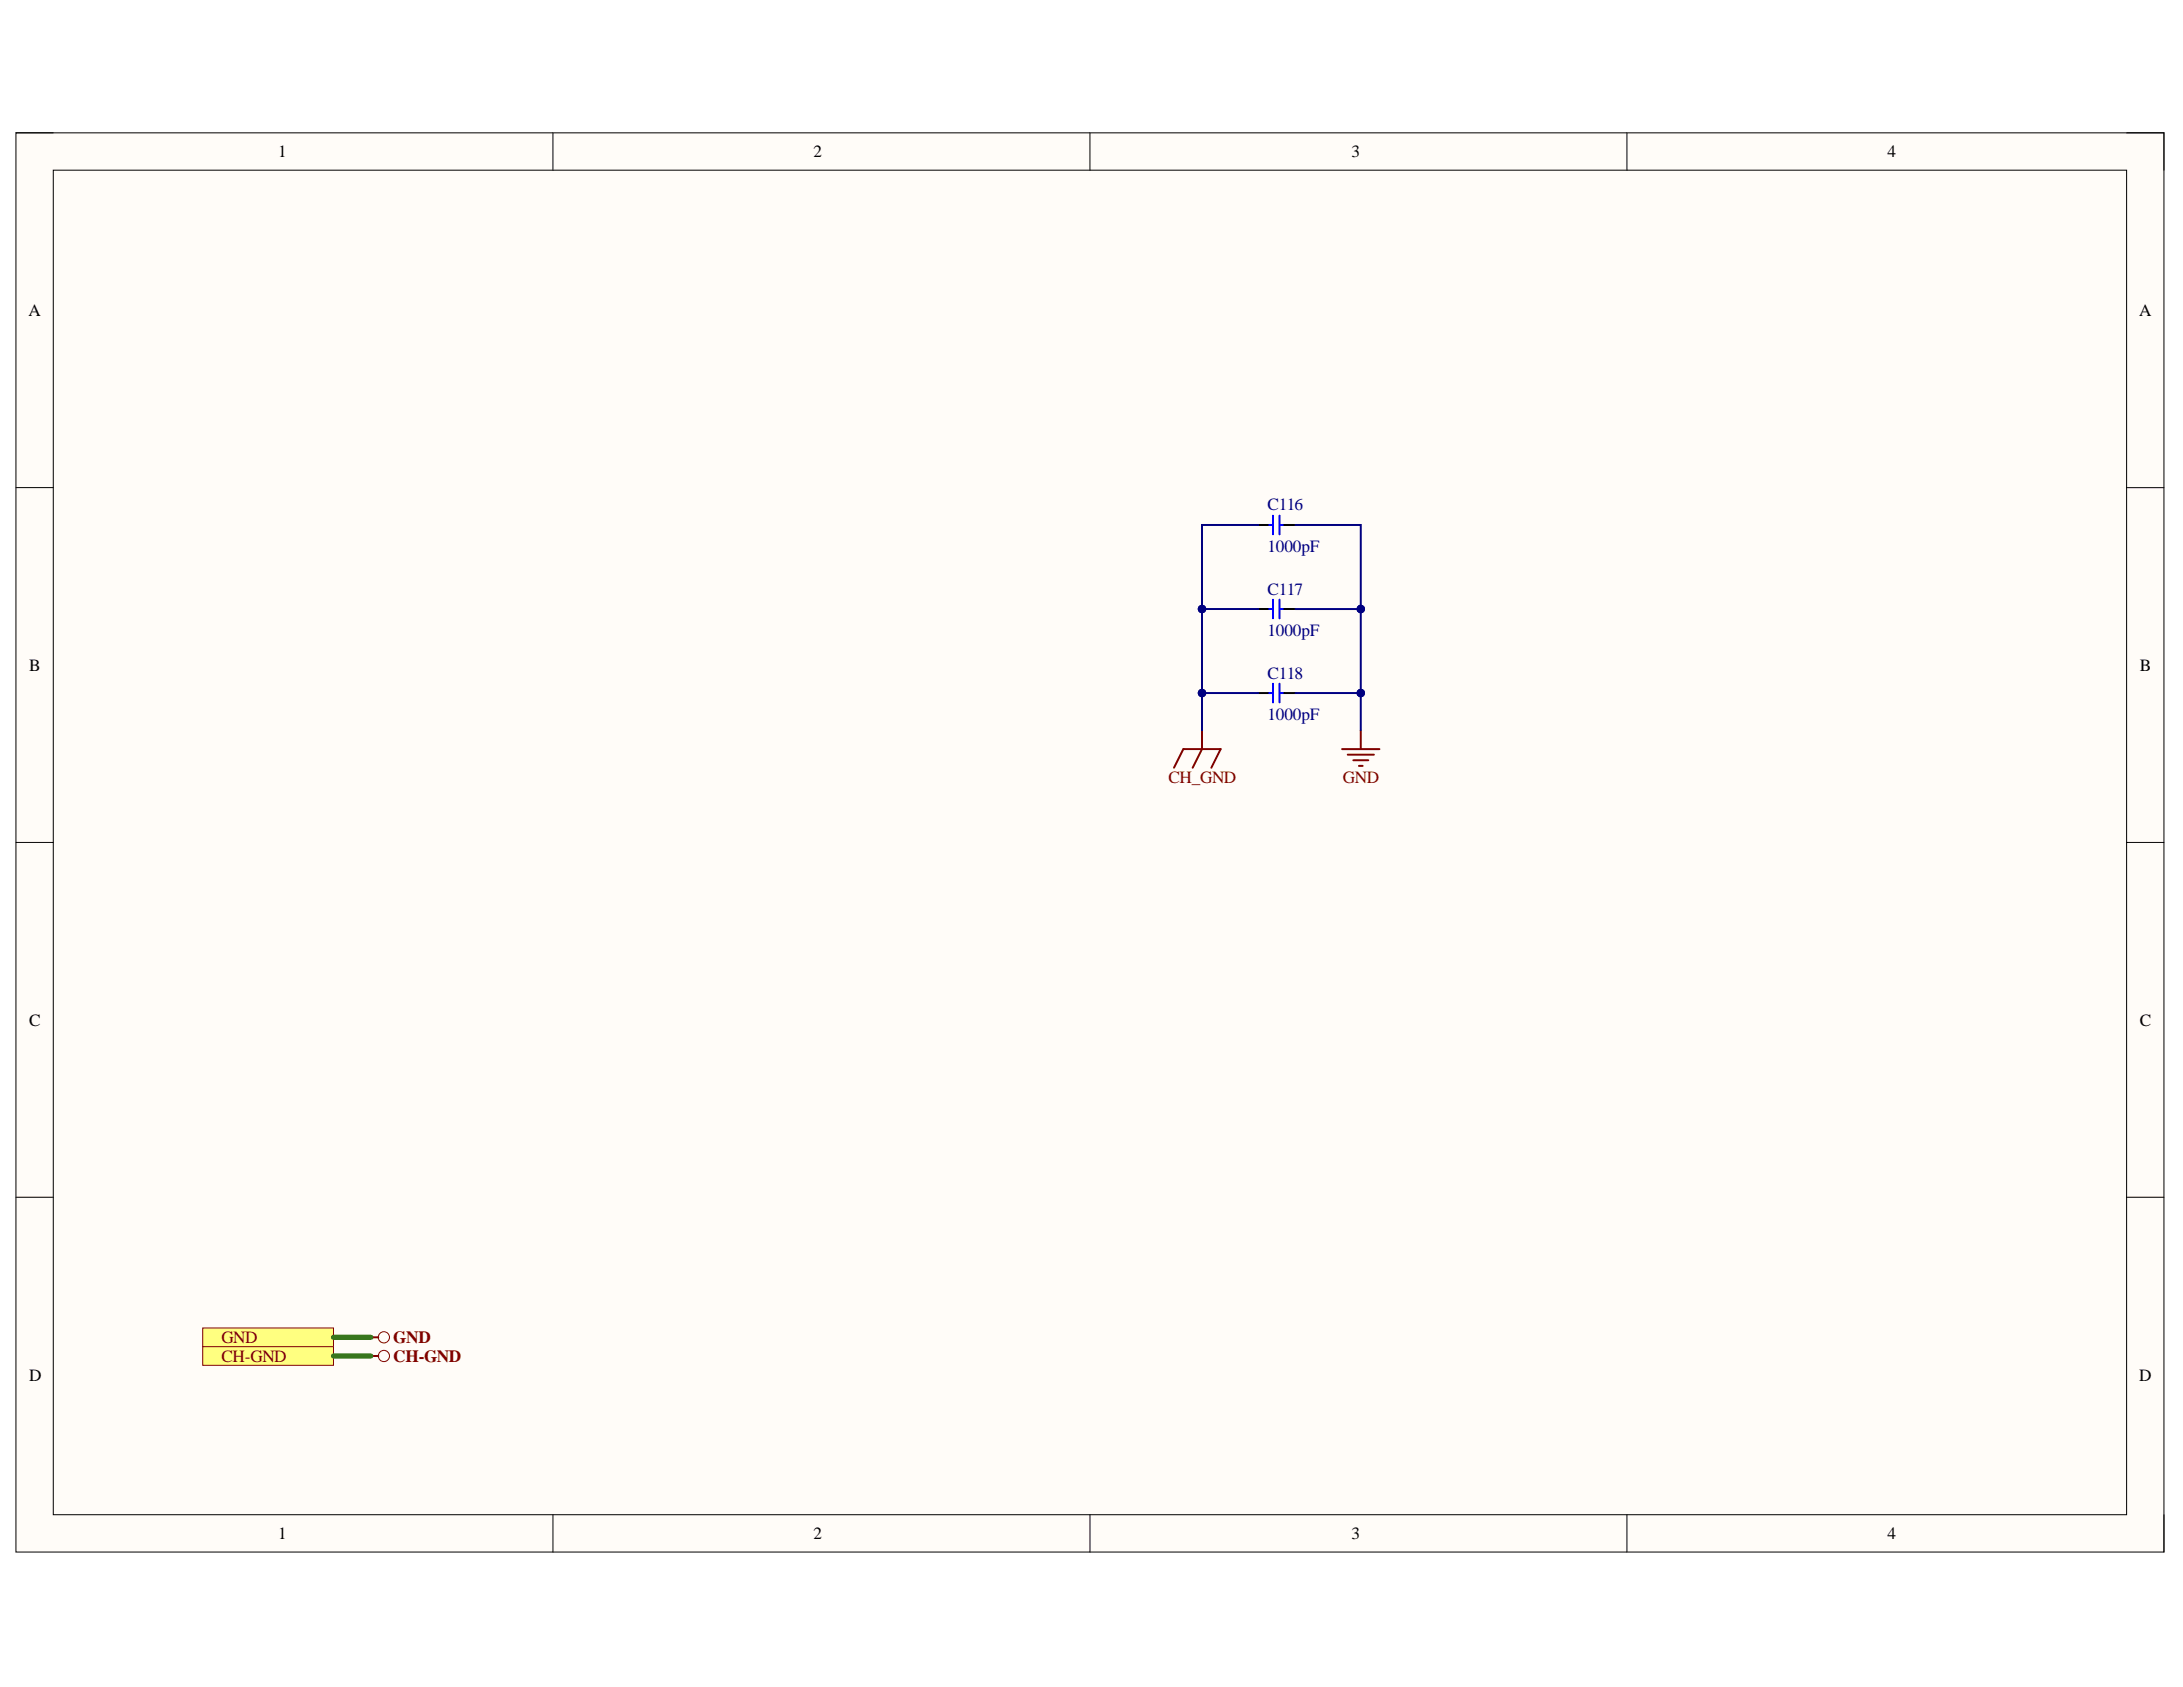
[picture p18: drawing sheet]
<svg xmlns="http://www.w3.org/2000/svg" width="279mm" height="216mm" viewBox="0 0 279 216" stroke-linecap="round" stroke-linejoin="round" font-family="sans-serif">
<defs><g id="words">
<g font-size="2.2">
<text x="35.6" y="20.1">1</text>
<text x="104.1" y="20.1">2</text>
<text x="173" y="20.1">3</text>
<text x="241.6" y="20.1">4</text>
<text x="3.6" y="40.4">A</text>
<text x="273.8" y="40.4">A</text>
<text x="3.7" y="85.8">B</text>
<text x="273.9" y="85.8">B</text>
<text x="3.7" y="131.3">C</text>
<text x="273.9" y="131.3">C</text>
<text x="3.7" y="176.7">D</text>
<text x="273.8" y="176.7">D</text>
<text x="35.6" y="197">1</text>
<text x="104.1" y="197">2</text>
<text x="173" y="197">3</text>
<text x="241.6" y="197">4</text>
</g>
<g font-size="2.2" fill="#000080">
<text x="162.2" y="65.3">C116</text>
<text x="162.2" y="70.6">1000pF</text>
<text x="162.2" y="76.1">C117</text>
<text x="162.2" y="81.3">1000pF</text>
<text x="162.2" y="86.8">C118</text>
<text x="162.2" y="92.1">1000pF</text>
</g>
<g font-size="2.2" fill="#800000">
<text x="149.5" y="100.2">CH_GND</text>
<text x="171.9" y="100.2">GND</text>
<text x="28.3" y="171.9">GND</text>
<text x="50.3" y="171.9">GND</text>
<text x="28.3" y="174.3">CH-GND</text>
<text x="50.3" y="174.3">CH-GND</text>
</g>
</g></defs>
<path d="M2 17h275v181.6h-275z" fill-rule="evenodd" fill="#fffcf8"/>
<path d="M2 17h275v181.6h-275z" fill="none" stroke="#000" stroke-width=".13"/>
<path d="M6.8 21.8h265.4v172.1h-265.4z" fill-rule="evenodd" fill="#fffcf8"/>
<g fill="none" stroke="#000" stroke-width=".13">
<path d="M2 17h4.8M70.8 17v4.8M139.5 17v4.8M208.2 17v4.8M272.2 17h4.8v4.8M6.8 21.8h265.4v172.1h-265.4zM2 62.4h4.8M272.2 62.4h4.8M2 107.8h4.8M272.2 107.8h4.8M2 153.2h4.8M272.2 153.2h4.8"/>
<path d="M70.8 193.9v4.7M139.5 193.9v4.7M208.2 193.9v4.7M277 193.9v4.7"/>
</g>
<path d="M161 67.2h1.6M161 77.9h1.6M164.4 67.2h1.4M164.4 77.9h1.4M161 88.7h1.6M164.4 88.7h1.4" fill="none" stroke="#000" stroke-width=".25"/>
<path d="M162.4 67.2h.5M162.4 77.9h.5M162.9 66v2.4M162.9 76.7v2.4M163.8 66v2.4M163.8 76.7v2.4M163.9 67.2h.5M163.9 77.9h.5M162.4 88.7h.5M162.9 87.5v2.4M163.8 87.5v2.4M163.9 88.7h.5" fill="none" stroke="#00f" stroke-width=".25"/>
<path d="M150.3 98.3l1.2-2.4h4.7l-1.2 2.4M153.8 93.5v2.4l-1.2 2.4M171.8 95.9h4.8M172.5 96.6h3.3M173.2 97.3h1.9M173.9 98h.5M174.2 93.5v2.4" fill="none" stroke="#800000" stroke-width=".25"/>
<path d="M165.8 67.2h8.4v26.3" fill="none" stroke="#000080" stroke-width=".25"/>
<circle cx="174.2" cy="77.9" r=".48" fill="#000080"/>
<circle cx="174.2" cy="77.9" r=".48" fill="none" stroke="#000080" stroke-width=".13"/>
<circle cx="174.2" cy="88.7" r=".48" fill="#000080"/>
<circle cx="174.2" cy="88.7" r=".48" fill="none" stroke="#000080" stroke-width=".13"/>
<path d="M153.8 77.9v15.6M161 67.2h-7.2v9.5" fill="none" stroke="#000080" stroke-width=".25"/>
<circle cx="153.8" cy="88.7" r=".48" fill="#000080"/>
<circle cx="153.8" cy="88.7" r=".48" fill="none" stroke="#000080" stroke-width=".13"/>
<circle cx="153.8" cy="77.9" r=".48" fill="#000080"/>
<circle cx="153.8" cy="77.9" r=".48" fill="none" stroke="#000080" stroke-width=".13"/>
<path d="M153.8 76.7v1.2h7.2" fill="none" stroke="#000080" stroke-width=".25"/>
<circle cx="153.8" cy="77.9" r=".48" fill="#000080"/>
<circle cx="153.8" cy="77.9" r=".48" fill="none" stroke="#000080" stroke-width=".13"/>
<path d="M165.8 77.9h8.4" fill="none" stroke="#000080" stroke-width=".25"/>
<circle cx="174.2" cy="77.9" r=".48" fill="#000080"/>
<circle cx="174.2" cy="77.9" r=".48" fill="none" stroke="#000080" stroke-width=".13"/>
<path d="M165.8 88.7h8.4" fill="none" stroke="#000080" stroke-width=".25"/>
<circle cx="174.2" cy="88.7" r=".48" fill="#000080"/>
<circle cx="174.2" cy="88.7" r=".48" fill="none" stroke="#000080" stroke-width=".13"/>
<path d="M153.8 88.7h7.2" fill="none" stroke="#000080" stroke-width=".25"/>
<circle cx="153.8" cy="88.7" r=".48" fill="#000080"/>
<circle cx="153.8" cy="88.7" r=".48" fill="none" stroke="#000080" stroke-width=".13"/>
<path d="M25.9 170h16.8v2.3h-16.8z" fill-rule="evenodd" fill="#ffff80"/>
<g fill="none" stroke="#800000" stroke-width=".13">
<path d="M25.9 170h16.8v2.3h-16.8z"/>
<circle cx="49.1" cy="171.1" r=".72"/>
</g>
<path d="M47.5 171.1h.9" fill="none" stroke="#800000" stroke-width=".25"/>
<path d="M42.7 171.1h4.8" fill="none" stroke="#38761d" stroke-width=".68"/>
<path d="M25.9 172.3h16.8v2.4h-16.8z" fill-rule="evenodd" fill="#ffff80"/>
<g fill="none" stroke="#800000" stroke-width=".13">
<path d="M25.9 172.3h16.8v2.4h-16.8z"/>
<circle cx="49.1" cy="173.5" r=".72"/>
</g>
<path d="M47.5 173.5h.9" fill="none" stroke="#800000" stroke-width=".25"/>
<path d="M42.7 173.5h4.8" fill="none" stroke="#38761d" stroke-width=".68"/>
<use href="#words"/>
</svg>
